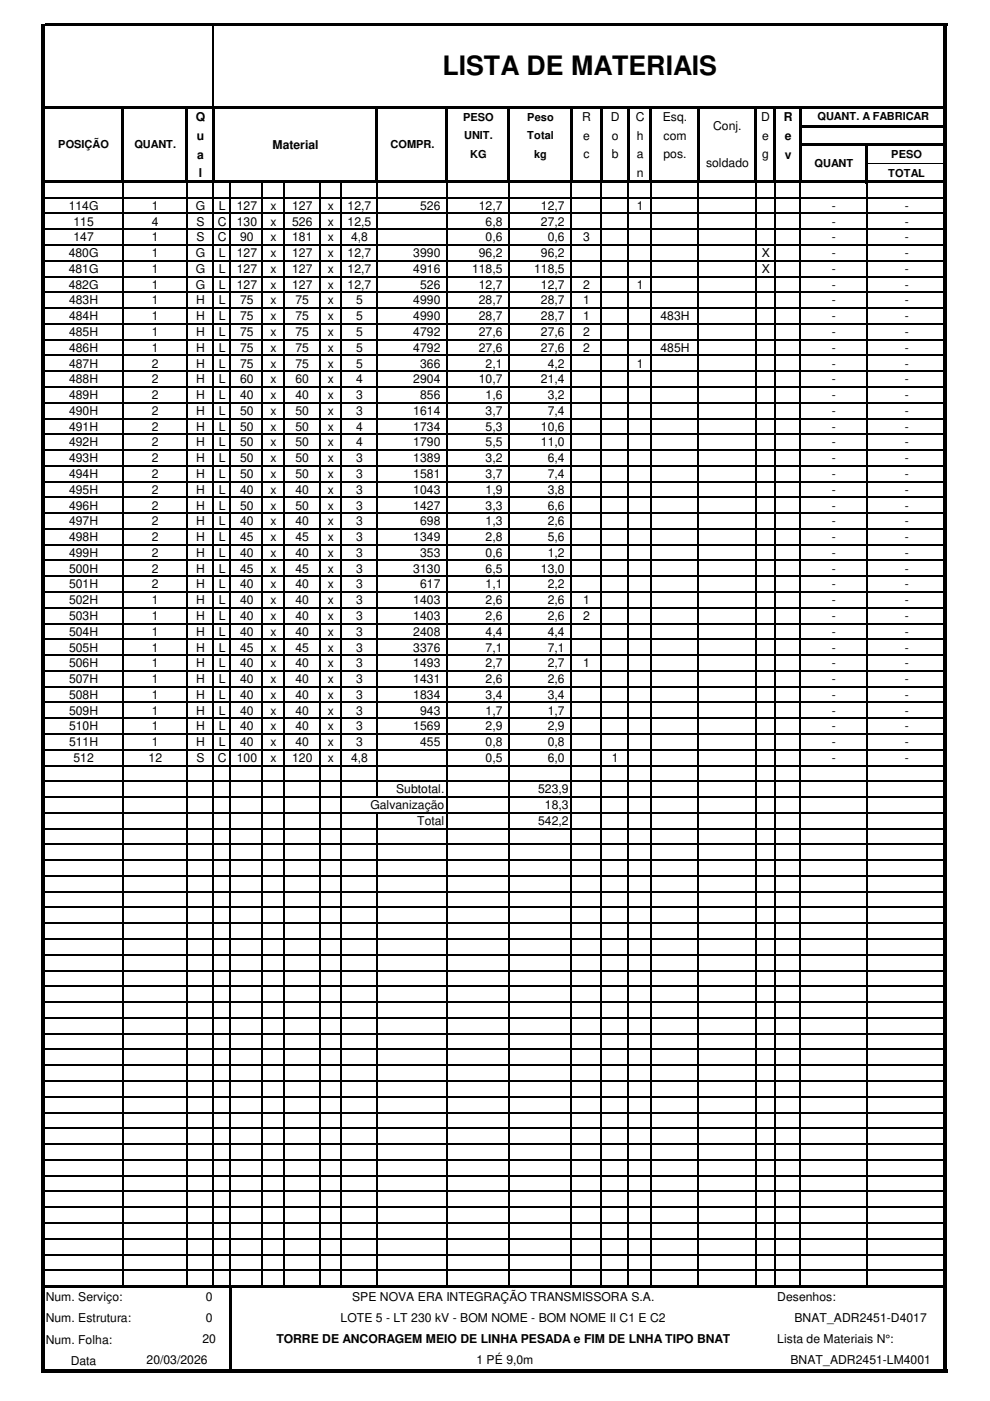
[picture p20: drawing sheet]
<svg xmlns="http://www.w3.org/2000/svg" width="210mm" height="297mm" viewBox="0 0 210 297" stroke-linecap="round" stroke-linejoin="round" font-family="sans-serif">
<defs><g id="words">
<text font-size="5.7" x="93.8" y="16">LISTA DE MATERIAIS</text>
<g font-size="2.6">
<text x="41.5" y="25.7">Q</text>
<text x="41.7" y="29.7">u</text>
<text x="123.4" y="25.7">R</text>
<text x="123.7" y="29.6">e</text>
<text x="129.5" y="25.7">D</text>
<text x="129.8" y="29.6">o</text>
<text x="134.8" y="25.7">C</text>
<text x="135" y="29.6">h</text>
<text x="140.5" y="25.7">Esq.</text>
<text x="140.7" y="29.6">com</text>
<text x="151.2" y="27.6">Conj.</text>
<text x="161.4" y="25.7">D</text>
<text x="161.6" y="29.6">e</text>
<text x="166.2" y="25.7">R</text>
<text x="166.4" y="29.7">e</text>
<text x="41.8" y="33.6">a</text>
<text x="57.8" y="31.5">Material</text>
<text x="123.7" y="33.6">c</text>
<text x="129.8" y="33.6">b</text>
<text x="135" y="33.6">a</text>
<text x="140.7" y="33.6">pos.</text>
<text x="149.7" y="35.4">soldado</text>
<text x="161.6" y="33.6">g</text>
<text x="166.4" y="33.6">v</text>
<text x="42.2" y="37.5">l</text>
<text x="135" y="37.5">n</text>
<text x="14.6" y="44.5">114G</text>
<text x="15.6" y="47.8">115</text>
<text x="32.2" y="44.5">1</text>
<text x="32.2" y="47.8">4</text>
<text x="41.5" y="44.5">G</text>
<text x="41.7" y="47.8">S</text>
<text x="46.2" y="47.8">C</text>
<text x="46.4" y="44.5">L</text>
<text x="50.2" y="44.5">127</text>
<text x="50.2" y="47.8">130</text>
<text x="57.4" y="44.5">x</text>
<text x="57.4" y="47.8">x</text>
<text x="61.9" y="44.5">127</text>
<text x="61.9" y="47.8">526</text>
<text x="69.5" y="44.5">x</text>
<text x="69.5" y="47.8">x</text>
<text x="73.7" y="44.5">12,7</text>
<text x="73.7" y="47.8">12,5</text>
<text x="89.1" y="44.5">526</text>
<text x="101.5" y="44.5">12,7</text>
<text x="103" y="47.8">6,8</text>
<text x="114.7" y="44.5">12,7</text>
<text x="114.7" y="47.8">27,2</text>
<text x="135" y="44.5">1</text>
<text x="176.4" y="47.8">-</text>
<text x="176.4" y="44.5">-</text>
<text x="191.8" y="47.8">-</text>
<text x="191.8" y="44.5">-</text>
<text x="15.6" y="51.2">147</text>
<text x="32.2" y="51.2">1</text>
<text x="41.7" y="51.2">S</text>
<text x="46.2" y="51.2">C</text>
<text x="50.9" y="51.2">90</text>
<text x="57.4" y="51.2">x</text>
<text x="61.9" y="51.2">181</text>
<text x="69.5" y="51.2">x</text>
<text x="74.4" y="51.2">4,8</text>
<text x="103" y="51.2">0,6</text>
<text x="116.1" y="51.2">0,6</text>
<text x="123.7" y="51.2">3</text>
<text x="176.4" y="51.2">-</text>
<text x="191.8" y="51.2">-</text>
<text x="14.6" y="54.5">480G</text>
<text x="14.6" y="57.9">481G</text>
<text x="32.2" y="54.5">1</text>
<text x="32.2" y="57.9">1</text>
<text x="41.5" y="54.5">G</text>
<text x="41.5" y="57.9">G</text>
<text x="46.4" y="54.5">L</text>
<text x="46.4" y="57.9">L</text>
<text x="50.2" y="54.5">127</text>
<text x="50.2" y="57.9">127</text>
<text x="57.4" y="54.5">x</text>
<text x="57.4" y="57.9">x</text>
<text x="61.9" y="54.5">127</text>
<text x="61.9" y="57.9">127</text>
<text x="69.5" y="54.5">x</text>
<text x="69.5" y="57.9">x</text>
<text x="73.7" y="54.5">12,7</text>
<text x="73.7" y="57.9">12,7</text>
<text x="87.6" y="54.5">3990</text>
<text x="87.6" y="57.9">4916</text>
<text x="100.1" y="57.9">118,5</text>
<text x="101.5" y="54.5">96,2</text>
<text x="113.2" y="57.9">118,5</text>
<text x="114.7" y="54.5">96,2</text>
<text x="161.5" y="57.9">X</text>
<text x="161.5" y="54.5">X</text>
<text x="176.4" y="57.9">-</text>
<text x="176.4" y="54.5">-</text>
<text x="191.8" y="57.9">-</text>
<text x="191.8" y="54.5">-</text>
<text x="14.6" y="61.2">482G</text>
<text x="14.6" y="64.6">483H</text>
<text x="32.2" y="64.6">1</text>
<text x="32.2" y="61.2">1</text>
<text x="41.5" y="61.2">G</text>
<text x="41.6" y="64.6">H</text>
<text x="46.4" y="64.6">L</text>
<text x="46.4" y="61.2">L</text>
<text x="50.2" y="61.2">127</text>
<text x="50.9" y="64.6">75</text>
<text x="57.4" y="64.6">x</text>
<text x="57.4" y="61.2">x</text>
<text x="61.9" y="61.2">127</text>
<text x="62.7" y="64.6">75</text>
<text x="69.5" y="64.6">x</text>
<text x="69.5" y="61.2">x</text>
<text x="73.7" y="61.2">12,7</text>
<text x="75.5" y="64.6">5</text>
<text x="87.6" y="64.6">4990</text>
<text x="89.1" y="61.2">526</text>
<text x="101.5" y="64.6">28,7</text>
<text x="101.5" y="61.2">12,7</text>
<text x="114.7" y="64.6">28,7</text>
<text x="114.7" y="61.2">12,7</text>
<text x="123.7" y="64.6">1</text>
<text x="123.7" y="61.2">2</text>
<text x="135" y="61.2">1</text>
<text x="176.4" y="64.6">-</text>
<text x="176.4" y="61.2">-</text>
<text x="191.8" y="64.6">-</text>
<text x="191.8" y="61.2">-</text>
<text x="14.6" y="67.9">484H</text>
<text x="14.6" y="71.2">485H</text>
<text x="32.2" y="67.9">1</text>
<text x="32.2" y="71.2">1</text>
<text x="41.6" y="67.9">H</text>
<text x="41.6" y="71.2">H</text>
<text x="46.4" y="67.9">L</text>
<text x="46.4" y="71.2">L</text>
<text x="50.9" y="67.9">75</text>
<text x="50.9" y="71.2">75</text>
<text x="57.4" y="67.9">x</text>
<text x="57.4" y="71.2">x</text>
<text x="62.7" y="67.9">75</text>
<text x="62.7" y="71.2">75</text>
<text x="69.5" y="67.9">x</text>
<text x="69.5" y="71.2">x</text>
<text x="75.5" y="67.9">5</text>
<text x="75.5" y="71.2">5</text>
<text x="87.6" y="67.9">4990</text>
<text x="87.6" y="71.2">4792</text>
<text x="101.5" y="67.9">28,7</text>
<text x="101.5" y="71.2">27,6</text>
<text x="114.7" y="67.9">28,7</text>
<text x="114.7" y="71.2">27,6</text>
<text x="123.7" y="67.9">1</text>
<text x="123.7" y="71.2">2</text>
<text x="140" y="67.9">483H</text>
<text x="176.4" y="67.9">-</text>
<text x="176.4" y="71.2">-</text>
<text x="191.8" y="67.9">-</text>
<text x="191.8" y="71.2">-</text>
<text x="14.6" y="74.6">486H</text>
<text x="14.6" y="77.9">487H</text>
<text x="32.2" y="74.6">1</text>
<text x="32.2" y="77.9">2</text>
<text x="41.6" y="74.6">H</text>
<text x="41.6" y="77.9">H</text>
<text x="46.4" y="74.6">L</text>
<text x="46.4" y="77.9">L</text>
<text x="50.9" y="74.6">75</text>
<text x="50.9" y="77.9">75</text>
<text x="57.4" y="74.6">x</text>
<text x="57.4" y="77.9">x</text>
<text x="62.7" y="74.6">75</text>
<text x="62.7" y="77.9">75</text>
<text x="69.5" y="74.6">x</text>
<text x="69.5" y="77.9">x</text>
<text x="75.5" y="74.6">5</text>
<text x="75.5" y="77.9">5</text>
<text x="87.6" y="74.6">4792</text>
<text x="89.1" y="77.9">366</text>
<text x="101.5" y="74.6">27,6</text>
<text x="103" y="77.9">2,1</text>
<text x="114.7" y="74.6">27,6</text>
<text x="116.1" y="77.9">4,2</text>
<text x="123.7" y="74.6">2</text>
<text x="135" y="77.9">1</text>
<text x="140" y="74.6">485H</text>
<text x="176.4" y="74.6">-</text>
<text x="176.4" y="77.9">-</text>
<text x="191.8" y="74.6">-</text>
<text x="191.8" y="77.9">-</text>
<text x="14.6" y="81.3">488H</text>
<text x="32.2" y="81.3">2</text>
<text x="41.6" y="81.3">H</text>
<text x="46.4" y="81.3">L</text>
<text x="50.9" y="81.3">60</text>
<text x="57.4" y="81.3">x</text>
<text x="62.7" y="81.3">60</text>
<text x="69.5" y="81.3">x</text>
<text x="75.5" y="81.3">4</text>
<text x="87.6" y="81.3">2904</text>
<text x="101.5" y="81.3">10,7</text>
<text x="114.7" y="81.3">21,4</text>
<text x="176.4" y="81.3">-</text>
<text x="191.8" y="81.3">-</text>
<text x="14.6" y="84.6">489H</text>
<text x="14.6" y="88">490H</text>
<text x="32.2" y="84.6">2</text>
<text x="32.2" y="88">2</text>
<text x="41.6" y="84.6">H</text>
<text x="41.6" y="88">H</text>
<text x="46.4" y="84.6">L</text>
<text x="46.4" y="88">L</text>
<text x="50.9" y="84.6">40</text>
<text x="50.9" y="88">50</text>
<text x="57.4" y="84.6">x</text>
<text x="57.4" y="88">x</text>
<text x="62.7" y="84.6">40</text>
<text x="62.7" y="88">50</text>
<text x="69.5" y="84.6">x</text>
<text x="69.5" y="88">x</text>
<text x="75.5" y="84.6">3</text>
<text x="75.5" y="88">3</text>
<text x="87.6" y="88">1614</text>
<text x="89.1" y="84.6">856</text>
<text x="103" y="84.6">1,6</text>
<text x="103" y="88">3,7</text>
<text x="116.1" y="84.6">3,2</text>
<text x="116.1" y="88">7,4</text>
<text x="176.4" y="84.6">-</text>
<text x="176.4" y="88">-</text>
<text x="191.8" y="84.6">-</text>
<text x="191.8" y="88">-</text>
<text x="14.6" y="91.3">491H</text>
<text x="14.6" y="94.7">492H</text>
<text x="32.2" y="91.3">2</text>
<text x="32.2" y="94.7">2</text>
<text x="41.6" y="91.3">H</text>
<text x="41.6" y="94.7">H</text>
<text x="46.4" y="91.3">L</text>
<text x="46.4" y="94.7">L</text>
<text x="50.9" y="91.3">50</text>
<text x="50.9" y="94.7">50</text>
<text x="57.4" y="91.3">x</text>
<text x="57.4" y="94.7">x</text>
<text x="62.7" y="91.3">50</text>
<text x="62.7" y="94.7">50</text>
<text x="69.5" y="91.3">x</text>
<text x="69.5" y="94.7">x</text>
<text x="75.5" y="91.3">4</text>
<text x="75.5" y="94.7">4</text>
<text x="87.6" y="91.3">1734</text>
<text x="87.6" y="94.7">1790</text>
<text x="103" y="91.3">5,3</text>
<text x="103" y="94.7">5,5</text>
<text x="114.7" y="91.3">10,6</text>
<text x="114.7" y="94.7">11,0</text>
<text x="176.4" y="91.3">-</text>
<text x="176.4" y="94.7">-</text>
<text x="191.8" y="91.3">-</text>
<text x="191.8" y="94.7">-</text>
<text x="14.6" y="98">493H</text>
<text x="14.6" y="101.3">494H</text>
<text x="32.2" y="98">2</text>
<text x="32.2" y="101.3">2</text>
<text x="41.6" y="98">H</text>
<text x="41.6" y="101.3">H</text>
<text x="46.4" y="98">L</text>
<text x="46.4" y="101.3">L</text>
<text x="50.9" y="98">50</text>
<text x="50.9" y="101.3">50</text>
<text x="57.4" y="98">x</text>
<text x="57.4" y="101.3">x</text>
<text x="62.7" y="98">50</text>
<text x="62.7" y="101.3">50</text>
<text x="69.5" y="98">x</text>
<text x="69.5" y="101.3">x</text>
<text x="75.5" y="98">3</text>
<text x="75.5" y="101.3">3</text>
<text x="87.6" y="98">1389</text>
<text x="87.6" y="101.3">1581</text>
<text x="103" y="98">3,2</text>
<text x="103" y="101.3">3,7</text>
<text x="116.1" y="98">6,4</text>
<text x="116.1" y="101.3">7,4</text>
<text x="176.4" y="98">-</text>
<text x="176.4" y="101.3">-</text>
<text x="191.8" y="98">-</text>
<text x="191.8" y="101.3">-</text>
<text x="14.6" y="104.7">495H</text>
<text x="32.2" y="104.7">2</text>
<text x="41.6" y="104.7">H</text>
<text x="46.4" y="104.7">L</text>
<text x="50.9" y="104.7">40</text>
<text x="57.4" y="104.7">x</text>
<text x="62.7" y="104.7">40</text>
<text x="69.5" y="104.7">x</text>
<text x="75.5" y="104.7">3</text>
<text x="87.6" y="104.7">1043</text>
<text x="103" y="104.7">1,9</text>
<text x="116.1" y="104.7">3,8</text>
<text x="176.4" y="104.7">-</text>
<text x="191.8" y="104.7">-</text>
<text x="14.6" y="108">496H</text>
<text x="14.6" y="111.4">497H</text>
<text x="32.2" y="108">2</text>
<text x="32.2" y="111.4">2</text>
<text x="41.6" y="108">H</text>
<text x="41.6" y="111.4">H</text>
<text x="46.4" y="108">L</text>
<text x="46.4" y="111.4">L</text>
<text x="50.9" y="108">50</text>
<text x="50.9" y="111.4">40</text>
<text x="57.4" y="108">x</text>
<text x="57.4" y="111.4">x</text>
<text x="62.7" y="108">50</text>
<text x="62.7" y="111.4">40</text>
<text x="69.5" y="108">x</text>
<text x="69.5" y="111.4">x</text>
<text x="75.5" y="108">3</text>
<text x="75.5" y="111.4">3</text>
<text x="87.6" y="108">1427</text>
<text x="89.1" y="111.4">698</text>
<text x="103" y="111.4">1,3</text>
<text x="103" y="108">3,3</text>
<text x="116.1" y="111.4">2,6</text>
<text x="116.1" y="108">6,6</text>
<text x="176.4" y="111.4">-</text>
<text x="176.4" y="108">-</text>
<text x="191.8" y="111.4">-</text>
<text x="191.8" y="108">-</text>
<text x="14.6" y="114.7">498H</text>
<text x="14.6" y="118.1">499H</text>
<text x="32.2" y="114.7">2</text>
<text x="32.2" y="118.1">2</text>
<text x="41.6" y="114.7">H</text>
<text x="41.6" y="118.1">H</text>
<text x="46.4" y="114.7">L</text>
<text x="46.4" y="118.1">L</text>
<text x="50.9" y="114.7">45</text>
<text x="50.9" y="118.1">40</text>
<text x="57.4" y="114.7">x</text>
<text x="57.4" y="118.1">x</text>
<text x="62.7" y="114.7">45</text>
<text x="62.7" y="118.1">40</text>
<text x="69.5" y="114.7">x</text>
<text x="69.5" y="118.1">x</text>
<text x="75.5" y="114.7">3</text>
<text x="75.5" y="118.1">3</text>
<text x="87.6" y="114.7">1349</text>
<text x="89.1" y="118.1">353</text>
<text x="103" y="118.1">0,6</text>
<text x="103" y="114.7">2,8</text>
<text x="116.1" y="118.1">1,2</text>
<text x="116.1" y="114.7">5,6</text>
<text x="176.4" y="118.1">-</text>
<text x="176.4" y="114.7">-</text>
<text x="191.8" y="118.1">-</text>
<text x="191.8" y="114.7">-</text>
<text x="14.6" y="121.4">500H</text>
<text x="14.6" y="124.8">501H</text>
<text x="32.2" y="121.4">2</text>
<text x="32.2" y="124.8">2</text>
<text x="41.6" y="121.4">H</text>
<text x="41.6" y="124.8">H</text>
<text x="46.4" y="121.4">L</text>
<text x="46.4" y="124.8">L</text>
<text x="50.9" y="121.4">45</text>
<text x="50.9" y="124.8">40</text>
<text x="57.4" y="121.4">x</text>
<text x="57.4" y="124.8">x</text>
<text x="62.7" y="121.4">45</text>
<text x="62.7" y="124.8">40</text>
<text x="69.5" y="121.4">x</text>
<text x="69.5" y="124.8">x</text>
<text x="75.5" y="121.4">3</text>
<text x="75.5" y="124.8">3</text>
<text x="87.6" y="121.4">3130</text>
<text x="89.1" y="124.8">617</text>
<text x="103" y="124.8">1,1</text>
<text x="103" y="121.4">6,5</text>
<text x="114.7" y="121.4">13,0</text>
<text x="116.1" y="124.8">2,2</text>
<text x="176.4" y="121.4">-</text>
<text x="176.4" y="124.8">-</text>
<text x="191.8" y="121.4">-</text>
<text x="191.8" y="124.8">-</text>
<text x="14.6" y="128.1">502H</text>
<text x="14.6" y="131.4">503H</text>
<text x="32.2" y="128.1">1</text>
<text x="32.2" y="131.4">1</text>
<text x="41.6" y="128.1">H</text>
<text x="41.6" y="131.4">H</text>
<text x="46.4" y="128.1">L</text>
<text x="46.4" y="131.4">L</text>
<text x="50.9" y="128.1">40</text>
<text x="50.9" y="131.4">40</text>
<text x="57.4" y="128.1">x</text>
<text x="57.4" y="131.4">x</text>
<text x="62.7" y="128.1">40</text>
<text x="62.7" y="131.4">40</text>
<text x="69.5" y="128.1">x</text>
<text x="69.5" y="131.4">x</text>
<text x="75.5" y="128.1">3</text>
<text x="75.5" y="131.4">3</text>
<text x="87.6" y="128.1">1403</text>
<text x="87.6" y="131.4">1403</text>
<text x="103" y="128.1">2,6</text>
<text x="103" y="131.4">2,6</text>
<text x="116.1" y="128.1">2,6</text>
<text x="116.1" y="131.4">2,6</text>
<text x="123.7" y="128.1">1</text>
<text x="123.7" y="131.4">2</text>
<text x="176.4" y="128.1">-</text>
<text x="176.4" y="131.4">-</text>
<text x="191.8" y="128.1">-</text>
<text x="191.8" y="131.4">-</text>
<text x="14.6" y="134.8">504H</text>
<text x="32.2" y="134.8">1</text>
<text x="41.6" y="134.8">H</text>
<text x="46.4" y="134.8">L</text>
<text x="50.9" y="134.8">40</text>
<text x="57.4" y="134.8">x</text>
<text x="62.7" y="134.8">40</text>
<text x="69.5" y="134.8">x</text>
<text x="75.5" y="134.8">3</text>
<text x="87.6" y="134.8">2408</text>
<text x="103" y="134.8">4,4</text>
<text x="116.1" y="134.8">4,4</text>
<text x="176.4" y="134.8">-</text>
<text x="191.8" y="134.8">-</text>
<text x="14.6" y="138.1">505H</text>
<text x="14.6" y="141.5">506H</text>
<text x="32.2" y="138.1">1</text>
<text x="32.2" y="141.5">1</text>
<text x="41.6" y="138.1">H</text>
<text x="41.6" y="141.5">H</text>
<text x="46.4" y="138.1">L</text>
<text x="46.4" y="141.5">L</text>
<text x="50.9" y="138.1">45</text>
<text x="50.9" y="141.5">40</text>
<text x="57.4" y="138.1">x</text>
<text x="57.4" y="141.5">x</text>
<text x="62.7" y="138.1">45</text>
<text x="62.7" y="141.5">40</text>
<text x="69.5" y="138.1">x</text>
<text x="69.5" y="141.5">x</text>
<text x="75.5" y="138.1">3</text>
<text x="75.5" y="141.5">3</text>
<text x="87.6" y="138.1">3376</text>
<text x="87.6" y="141.5">1493</text>
<text x="103" y="138.1">7,1</text>
<text x="103" y="141.5">2,7</text>
<text x="116.1" y="138.1">7,1</text>
<text x="116.1" y="141.5">2,7</text>
<text x="123.7" y="141.5">1</text>
<text x="176.4" y="141.5">-</text>
<text x="176.4" y="138.1">-</text>
<text x="191.8" y="141.5">-</text>
<text x="191.8" y="138.1">-</text>
<text x="14.6" y="144.8">507H</text>
<text x="14.6" y="148.2">508H</text>
<text x="32.2" y="144.8">1</text>
<text x="32.2" y="148.2">1</text>
<text x="41.6" y="144.8">H</text>
<text x="41.6" y="148.2">H</text>
<text x="46.4" y="144.8">L</text>
<text x="46.4" y="148.2">L</text>
<text x="50.9" y="144.8">40</text>
<text x="50.9" y="148.2">40</text>
<text x="57.4" y="144.8">x</text>
<text x="57.4" y="148.2">x</text>
<text x="62.7" y="144.8">40</text>
<text x="62.7" y="148.2">40</text>
<text x="69.5" y="144.8">x</text>
<text x="69.5" y="148.2">x</text>
<text x="75.5" y="144.8">3</text>
<text x="75.5" y="148.2">3</text>
<text x="87.6" y="144.8">1431</text>
<text x="87.6" y="148.2">1834</text>
<text x="103" y="144.8">2,6</text>
<text x="103" y="148.2">3,4</text>
<text x="116.1" y="144.8">2,6</text>
<text x="116.1" y="148.2">3,4</text>
<text x="176.4" y="144.8">-</text>
<text x="176.4" y="148.2">-</text>
<text x="191.8" y="144.8">-</text>
<text x="191.8" y="148.2">-</text>
<text x="14.6" y="151.5">509H</text>
<text x="14.6" y="154.9">510H</text>
<text x="32.2" y="151.5">1</text>
<text x="32.2" y="154.9">1</text>
<text x="41.6" y="151.5">H</text>
<text x="41.6" y="154.9">H</text>
<text x="46.4" y="151.5">L</text>
<text x="46.4" y="154.9">L</text>
<text x="50.9" y="151.5">40</text>
<text x="50.9" y="154.9">40</text>
<text x="57.4" y="151.5">x</text>
<text x="57.4" y="154.9">x</text>
<text x="62.7" y="151.5">40</text>
<text x="62.7" y="154.9">40</text>
<text x="69.5" y="151.5">x</text>
<text x="69.5" y="154.9">x</text>
<text x="75.5" y="151.5">3</text>
<text x="75.5" y="154.9">3</text>
<text x="87.6" y="154.9">1569</text>
<text x="89.1" y="151.5">943</text>
<text x="103" y="151.5">1,7</text>
<text x="103" y="154.9">2,9</text>
<text x="116.1" y="151.5">1,7</text>
<text x="116.1" y="154.9">2,9</text>
<text x="176.4" y="151.5">-</text>
<text x="176.4" y="154.9">-</text>
<text x="191.8" y="151.5">-</text>
<text x="191.8" y="154.9">-</text>
<text x="14.6" y="158.2">511H</text>
<text x="15.6" y="161.5">512</text>
<text x="31.5" y="161.5">12</text>
<text x="32.2" y="158.2">1</text>
<text x="41.6" y="158.2">H</text>
<text x="41.7" y="161.5">S</text>
<text x="46.2" y="161.5">C</text>
<text x="46.4" y="158.2">L</text>
<text x="50.2" y="161.5">100</text>
<text x="50.9" y="158.2">40</text>
<text x="57.4" y="161.5">x</text>
<text x="57.4" y="158.2">x</text>
<text x="61.9" y="161.5">120</text>
<text x="62.7" y="158.2">40</text>
<text x="69.5" y="161.5">x</text>
<text x="69.5" y="158.2">x</text>
<text x="74.4" y="161.5">4,8</text>
<text x="75.5" y="158.2">3</text>
<text x="89.1" y="158.2">455</text>
<text x="103" y="161.5">0,5</text>
<text x="103" y="158.2">0,8</text>
<text x="116.1" y="161.5">6,0</text>
<text x="116.1" y="158.2">0,8</text>
<text x="129.8" y="161.5">1</text>
<text x="176.4" y="161.5">-</text>
<text x="176.4" y="158.2">-</text>
<text x="191.8" y="161.5">-</text>
<text x="191.8" y="158.2">-</text>
<text x="78.5" y="171.6">Galvanização</text>
<text x="84" y="168.2">Subtotal.</text>
<text x="114.1" y="168.2">523,9</text>
<text x="115.5" y="171.6">18,3</text>
<text x="88.4" y="174.9">Total</text>
<text x="114.1" y="174.9">542,2</text>
<text x="9.7" y="275.8">Num. Serviço:</text>
<text x="43.6" y="275.8">0</text>
<text x="74.6" y="275.8">SPE NOVA ERA INTEGRAÇÃO TRANSMISSORA S.A.</text>
<text x="164.8" y="275.8">Desenhos:</text>
<text x="9.7" y="280.3">Num. Estrutura:</text>
<text x="43.6" y="280.3">0</text>
<text x="72.2" y="280.3">LOTE 5 - LT 230 kV - BOM NOME - BOM NOME II C1 E C2</text>
<text x="168.4" y="280.3">BNAT_ADR2451-D4017</text>
<text x="9.7" y="284.9">Num. Folha:</text>
<text x="42.9" y="284.7">20</text>
<text x="58.6" y="284.8">TORRE DE ANCORAGEM MEIO DE LINHA PESADA e FIM DE LNHA TIPO BNAT</text>
<text x="164.8" y="284.7">Lista de Materiais N°:</text>
<text x="15" y="289.3">Data</text>
<text x="31.1" y="289.2">20/03/2026</text>
<text x="101" y="289.2">1 PÉ 9,0m</text>
<text x="167.6" y="289.2">BNAT_ADR2451-LM4001</text>
</g>
<g font-size="2.3">
<text x="98.2" y="25.6">PESO</text>
<text x="98.4" y="29.5">UNIT.</text>
<text x="111.8" y="25.6">Peso</text>
<text x="111.8" y="29.5">Total</text>
<text x="173.3" y="25.5">QUANT. A FABRICAR</text>
<text x="12.4" y="31.4">POSIÇÃO</text>
<text x="28.5" y="31.4">QUANT.</text>
<text x="82.8" y="31.4">COMPR.</text>
<text x="99.7" y="33.5">KG</text>
<text x="113.2" y="33.5">kg</text>
<text x="172.7" y="35.3">QUANT</text>
<text x="189" y="33.5">PESO</text>
<text x="188.3" y="37.4">TOTAL</text>
</g>
</g></defs>
<g fill="none" stroke="#000" stroke-width=".25">
<path d="M45.2 5.5v17.1M26 38.8v233.8M39.6 38.8v233.8M45.2 38.8v233.8M48.9 38.8v233.8M55.6 38.8v233.8M60.2 38.8v233.8M67.8 38.8v233.8M72.3 38.8v233.8M79.9 38.8v130.3M94.7 38.8v233.8M107.9 38.8v233.8"/>
<path d="M121.1 38.8v233.8M127.5 38.8v233.8M133.2 38.8v233.8M138 38.8v233.8M148 38.8v233.8M160.2 38.8v233.8M164.3 38.8v233.8M169.6 38.8v233.8M183.8 38.8v233.8M9.6 41.9h190.5M9.6 45.3h190.5M9.6 48.6h190.5"/>
<path d="M9.6 51.9h190.5M9.6 55.3h190.5M9.6 58.6h190.5M9.6 62h190.5M9.6 65.3h190.5M9.6 68.7h190.5M9.6 72h190.5M9.6 75.4h190.5M9.6 78.7h190.5M9.6 82h190.5M9.6 85.4h190.5M9.6 88.7h190.5"/>
<path d="M9.6 92.1h190.5M9.6 95.4h190.5M9.6 98.8h190.5M9.6 102.1h190.5M9.6 105.5h190.5M9.6 108.8h190.5M9.6 112.1h190.5M9.6 115.5h190.5M9.6 118.8h190.5M9.6 122.2h190.5M9.6 125.5h190.5M9.6 128.9h190.5"/>
<path d="M9.6 132.2h190.5M9.6 135.6h190.5M9.6 138.9h190.5M9.6 142.2h190.5M9.6 145.6h190.5M9.6 148.9h190.5M9.6 152.3h190.5M9.6 155.6h190.5M9.6 159h190.5M9.6 162.3h190.5M9.6 165.7h190.5M9.6 169h190.5"/>
<path d="M9.6 172.3h190.5M9.6 175.7h190.5M9.6 179h190.5M79.9 172.5v100.1M9.6 182.4h190.5M9.6 185.7h190.5M9.6 189.1h190.5M9.6 192.4h190.5M9.6 195.7h190.5M9.6 199.1h190.5M9.6 202.4h190.5M9.6 205.8h190.5"/>
<path d="M9.6 209.1h190.5M9.6 212.5h190.5M9.6 215.8h190.5M9.6 219.2h190.5M9.6 222.5h190.5M9.6 225.8h190.5M9.6 229.2h190.5M9.6 232.5h190.5M9.6 235.9h190.5M9.6 239.2h190.5M9.6 242.6h190.5M9.6 245.9h190.5"/>
<path d="M9.6 249.3h190.5M9.6 252.6h190.5M9.6 255.9h190.5M9.6 259.3h190.5M9.6 262.6h190.5M9.6 266h190.5M9.6 269.3h190.5"/>
</g>
<g fill="#000">
<path d="M9.6 5h191.2v.5h-191.2zM9.6 22.6h190.5v.5h-190.5zM9.6 38.3h190.5v.5h-190.5zM25.8 23.1h.5v15.7h-.5zM39.4 23.1h.5v15.7h-.5zM44.9 23.1h.5v15.7h-.5zM79.7 23.1h.5v15.7h-.5zM94.5 23.1h.5v15.7h-.5zM107.7 23.1h.5v15.7h-.5zM120.8 23.1h.5v15.7h-.5zM127.2 23.1h.5v15.7h-.5zM133 23.1h.5v15.7h-.5z"/>
<path d="M137.7 23.1h.5v15.7h-.5zM147.8 23.1h.5v15.7h-.5zM159.9 23.1h.5v15.7h-.5zM164 23.1h.5v15.7h-.5zM169.4 23.1h.5v15.7h-.5zM169.9 26.5h30.2v.5h-30.2zM169.9 30.4h30.2v.5h-30.2zM183.6 30.9h.5v7.9h-.5zM9.6 272.6h190.5v.5h-190.5zM8.8 5h.8v286h-.8zM9.6 290.2h191.2v.8h-191.2zM48.6 273.1h.5v17.1h-.5z"/>
<path d="M200.1 5.5h.7v285.5h-.7z"/>
</g>
<path d="M184.1 34.6h16" fill="none" stroke="#000" stroke-width=".21"/>
<use href="#words"/>
</svg>
